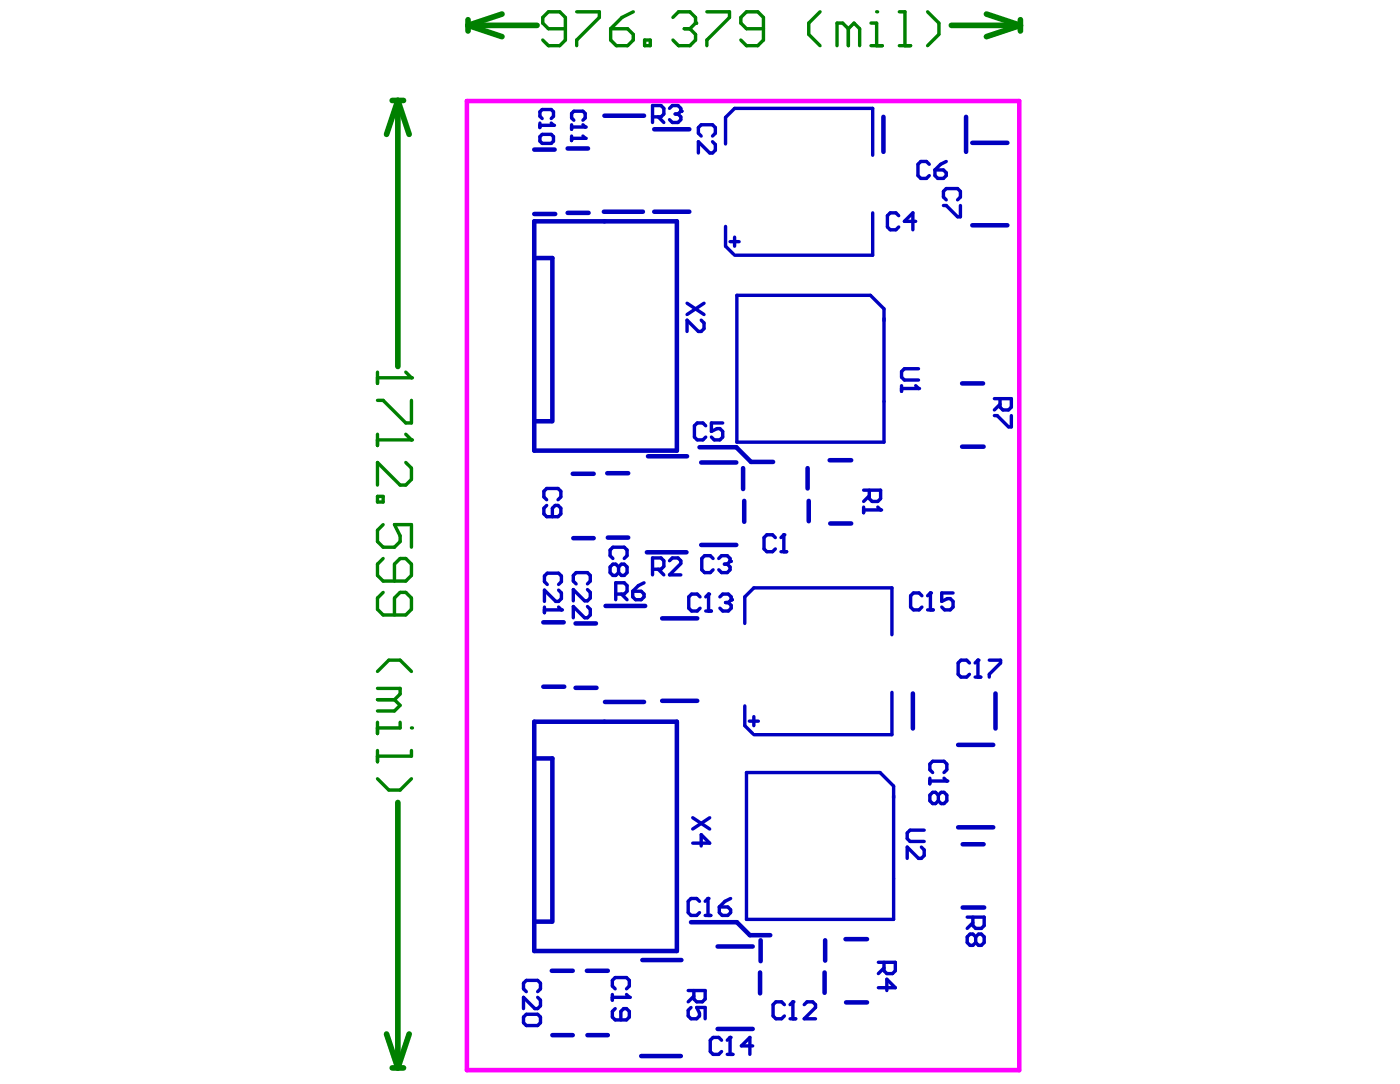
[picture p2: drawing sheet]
<svg xmlns="http://www.w3.org/2000/svg" width="279mm" height="216mm" viewBox="0 0 279 216" stroke-linecap="round" stroke-linejoin="round" font-family="sans-serif">
<path d="M93.1 20.1h110.1v192.7h-110.1z" fill="none" stroke="#3f4511" stroke-width=".2"/>
<g fill="none" stroke="#008000" stroke-width="1.1">
<path d="M93.3 3.9v2.3M93.3 5.1h13.8M93.3 5.1l6.8 2.2M100.1 2.8l-6.8 2.3M189.6 5.1h13.8M196.6 2.8l6.8 2.3M203.4 3.9v2.3M203.4 5.1l-6.8 2.2M78.2 20h2.2M79.3 20v53M79.3 20l2.3 6.8M79.3 20l-2.3 6.8"/>
<path d="M79.3 159.8v52.9M77 205.9l2.3 6.8M78.2 212.7h2.2M81.6 205.9l-2.3 6.8"/>
</g>
<path d="M75.2 74.1v2.3M75.2 75.2h6.8" fill="none" stroke="#008000" stroke-width=".68"/>
<circle cx="82" cy="75.2" r=".34" fill="#008000"/>
<path d="M75.2 79.7h1.2l4.5 4.5h1.1v-4.5M80.9 74.1l1.1 1.1M75.2 86.5v2.2M75.2 87.6h6.8" fill="none" stroke="#008000" stroke-width=".68"/>
<circle cx="82" cy="87.6" r=".34" fill="#008000"/>
<path d="M75.2 98.9h1.2v1.1h-1.2zM80.9 86.5l1.1 1.1M80.9 92.1l1.1 1.1v2.3l-1.1 1.1h-1.1l-4.6-4.5v4.5M76.4 104.5l-1.2 1.1v2.3l1.2 1.1h2.2l1.2-1.1v-1.2l-1.2-2.2h3.4v4.5M76.4 111.2l-1.2 1.2v2.2l1.2 1.1h4.5l1.1-1.1v-2.2l-1.1-1.2h-1.1l-1.2 1.2v3.3M76.4 118l-1.2 1.1v2.3l1.2 1.1h4.5l1.1-1.1v-2.3l-1.1-1.1h-1.1l-1.2 1.1v3.4M75.2 137.1h4.6v1.1l-1.2 1.2M75.2 133.7l2.3-2.2h2.3l2.2 2.2M75.2 139.4h3.4M78.6 139.4l1.2 1.1-1.2 1.1h-3.4M75.2 143.9v2.2M79.8 143.9v1.1h-4.6" fill="none" stroke="#008000" stroke-width=".68"/>
<circle cx="82" cy="145" r=".34" fill="#008000"/>
<path d="M112.7 5.7h-3.4l-1.1-1.1v-1.1l1.1-1.1h2.3l1.1 1.1v4.5l-1.1 1.1h-2.3l-1.1-1.1M114.9 2.4h4.6v1.1l-4.6 4.5v1.1M121.7 5.7h3.4l1.1 1.2v1.1l-1.1 1.1h-2.3l-1.1-1.1zM126.2 2.4l-2.2 1.1-2.3 2.2M128.5 8h1.1v1.1h-1.1zM134.1 3.5l1.2-1.1h2.2l1.1 1.1v1.1M75.2 149.5v2.2M75.2 155.1l2.3 2.3h2.3l2.2-2.3M82 149.5v1.1h-6.8" fill="none" stroke="#008000" stroke-width=".68"/>
<circle cx="138.6" cy="4.6" r=".34" fill="#008000"/>
<path d="M136.4 5.7h1.1M137.5 5.7l1.1 1.2v1.1l-1.1 1.1h-2.2l-1.2-1.1M138.6 4.6l-1.1 1.1M140.9 2.4h4.5v1.1l-4.5 4.5v1.1M152.2 5.7h-3.4l-1.1-1.1v-1.1l1.1-1.1h2.2l1.2 1.1v4.5l-1.2 1.1h-2.2l-1.1-1.1M163.5 2.4l-2.3 2.2v2.3l2.3 2.2M169.1 5.7l-1.1-1.1h-1.2v4.5M169.1 5.7v3.4M169.1 5.7l1.1-1.1 1.1 1.1v3.4M173.6 9.1h2.3M173.6 4.6h1.1v4.5" fill="none" stroke="#008000" stroke-width=".68"/>
<circle cx="174.7" cy="2.4" r=".34" fill="#008000"/>
<path d="M179.2 9.1h2.3M179.2 2.4h1.2v6.7M184.9 2.4l2.2 2.2v2.3l-2.2 2.2" fill="none" stroke="#008000" stroke-width=".68"/>
<path d="M93.1 20.1h110.1v192.7h-110.1z" fill="none" stroke="#3f4511" stroke-width=".2"/>
<path d="M93.1 20.1h110.1v193h-110.1z" fill="none" stroke="#f0f" stroke-width=".9"/>
<g fill="none" stroke="#0000bf" stroke-width=".9">
<path d="M106.5 29.8h4M113.1 29.6h4.1M120.5 23h7.9M130.4 25.7h7M176.1 23.3v6.9M192.6 23.3v6.9M193.8 28.4h7M106.5 42.6h4.2M106.5 44.1h28.4v45.7h-28.4zM106.9 51.4h3.2v32.5M113.1 42.4h4.2M120.4 42.2h7.7"/>
<path d="M130.4 42.2h7M193.8 44.9h7M191.8 76.4h4.1M106.8 83.9h3.2M114.2 94.4h4.1M121 94.3h4.2M129.2 90.9h7.7M139.4 89.1h7.4l2.9 2.9h4.4M139.8 92.1h7M148.1 93.2v4.2M148.3 99.8v4.1M161 93.2v4.1"/>
<path d="M161.2 99.8v4M165.4 91.7h4.3M191.8 89h4.3M114.3 107.2h4M121.2 107.1h4M128.9 110h7.9M139.8 108.5h7M165.5 104.3h4.2M108.3 136.8h4.2M108.3 123.9h4.1M114.7 137h4.2M114.7 124.2h4.1"/>
<path d="M120.6 139.8h7.8M120.7 120.7h7.9M132 139.6h7M132 123.2h7M182 138.1v7M198.4 138.1v7M106.5 143.7h28.4v45.7h-28.4zM106.9 151.1h3.2v32.5M191 148.4h7M191 164.8h7M191.9 168.2h4.2M106.8 183.6h3.2"/>
<path d="M110 193.3h4.2M117 193.3h4.2M128 191.2h7.8M137.7 183.7h9.2l2.6 2.6h4M143 188.5h7M151.5 193.7v4.1M151.6 187.3v4.1M164.4 193.7v4M164.5 187.3v4M168.5 187.1h4.3M168.6 199.6h4.2M191.9 180.8h4.3"/>
<path d="M110.1 206.2h4.1M117.1 206.2h4.1M127.8 210.3h7.9M143 204.9h7"/>
</g>
<g fill="none" stroke="#0000bf" stroke-width=".68">
<path d="M144.6 28.7v-5.3l1.8-1.8h27.5v9.3M144.6 45.1v3.9l1.6 1.6M145.5 48.1h1.8M146.4 47.2v1.8M146.9 58.8h26.6l2.7 2.7v26.6h-29.3zM173.9 42.4v8.4h-27.5M154.5 107.1l-.5-.6h-1.2l-.5 .6v2.2l.5 .6h1.2l.5-.6M155.7 109.9h1.1M156.2 106.5v3.4M148.4 124.2v-5.3l1.9-1.8h27.5v9.3M177.8 137.9v8.4h-27.5M148.4 140.6v3.9l1.6 1.6"/>
<path d="M148.8 153.9h26.6l2.7 2.7v26.5h-29.3zM149.4 143.6h1.8M150.3 142.7v1.8M137.2 197.3h3.4v1.7l-.6 .5h-1.1l-.6-.5v-1.7M138.3 198.4l-1.1 1.1M137.7 200.7l-.5 .5v1.1l.5 .6h1.2l.5-.6v-.5l-.5-1.1h1.7v2.2"/>
</g>
<circle cx="156.2" cy="106.5" r=".34" fill="#0000bf"/>
<path d="M172.1 97.6h3.4v1.7l-.5 .6h-1.2l-.5-.6v-1.7M173.3 98.8l-1.2 1.1M156.2 106.5l-.5 .6M172.1 101v1.1M172.1 101.6h3.4" fill="none" stroke="#0000bf" stroke-width=".68"/>
<circle cx="175.5" cy="101.6" r=".34" fill="#0000bf"/>
<path d="M179.7 76.8v1.1M179.7 77.4h3.4M183.1 73.4h-2.8l-.6 .6v1.1l.6 .6h2.8M175 101l.5 .6" fill="none" stroke="#0000bf" stroke-width=".68"/>
<circle cx="183.1" cy="77.4" r=".34" fill="#0000bf"/>
<path d="M182.5 76.8l.6 .6M109.1 116.4l-.6-.6v-1.1l.6-.5h2.2l.6 .5v1.1l-.6 .6M111.3 117.5l.6 .6v1.1l-.6 .6h-.5l-2.3-2.3v2.3M108.5 120.9v1.1M108.5 121.5h3.4" fill="none" stroke="#0000bf" stroke-width=".68"/>
<circle cx="111.9" cy="121.5" r=".34" fill="#0000bf"/>
<path d="M107.6 24.5v.9M107.6 25h2.7M108.1 23.6l-.5-.4v-.9l.5-.5h1.8l.4 .5v.9l-.4 .4M109 99.5l-.6-.5v-1.1l.6-.6h2.2l.6 .6v1.1l-.6 .5M109 100.7l-.6 .5v1.1l.6 .6h2.2l.6-.6v-1.1l-.6-.5h-.5l-.6 .5v1.7M111.3 120.9l.6 .6" fill="none" stroke="#0000bf" stroke-width=".68"/>
<circle cx="110.3" cy="25" r=".34" fill="#0000bf"/>
<g fill="none" stroke="#0000bf" stroke-width=".68">
<path d="M107.6 27.2l.5-.4h1.8l.4 .4v.9l-.4 .5h-1.8l-.5-.5zM109.9 24.5l.4 .5M188.6 39.8l-.6-.6v-1.1l.6-.5h2.3l.5 .5v1.1l-.5 .6M188 40.9h.6l2.3 2.3h.5v-2.3M136.9 60.4l3.4 2.2M139.8 63.8l.5 .5v1.2l-.5 .5h-.6l-2.3-2.2v2.2M140.3 60.4l-3.4 2.2M198.2 79.4h3.4v1.7l-.6 .6h-1.1l-.6-.6v-1.7M198.2 82.8h.6l2.2 2.2h.6v-2.2M199.3 80.5l-1.1 1.2M138.1 162.9l3.4 2.2M138.1 167.9h3.4l-1.7-1.7v2.3"/>
<path d="M141.5 162.9l-3.4 2.2M183.6 168.7l.6 .6v1.1l-.6 .6h-.5l-2.3-2.3v2.3M184.2 165.3h-2.8l-.6 .6v1.1l.6 .6h2.8M143.8 207.2l-.5-.6h-1.2l-.5 .6v2.2l.5 .6h1.2l.5-.6M145 210h1.1M145.5 206.6v3.4"/>
</g>
<circle cx="145.5" cy="206.6" r=".34" fill="#0000bf"/>
<path d="M139.4 179.5l-.5-.5h-1.2l-.5 .5v2.3l.5 .5h1.2l.5-.5M141.1 179v3.3M140.6 182.3h1.1M145.5 206.6l-.5 .6M150 208.3h-2.2l1.7-1.7v3.4" fill="none" stroke="#0000bf" stroke-width=".68"/>
<circle cx="141.1" cy="179" r=".34" fill="#0000bf"/>
<path d="M122.7 118.3h1.7l.6-.5v-1.2l-.6-.5h-1.7v3.3M123.9 118.3l1.1 1.1M126.1 117.8h1.7l.6 .5v.6l-.6 .5h-1.1l-.6-.5zM128.4 116.1l-1.2 .5-1.1 1.2M139.5 118.9l-.5-.6h-1.2l-.5 .6v2.2l.5 .6h1.2l.5-.6M141.2 118.3v3.4M140.7 121.7h1.1M141.1 179l-.5 .5M145.6 179l-1.1 .5-1.1 1.1M143.4 180.6h1.7l.5 .6v.6l-.5 .5h-1.2l-.5-.5z" fill="none" stroke="#0000bf" stroke-width=".68"/>
<circle cx="141.2" cy="118.3" r=".34" fill="#0000bf"/>
<path d="M141.2 118.3l-.5 .6M143.5 118.9l.6-.6h1.1l.5 .6v.5" fill="none" stroke="#0000bf" stroke-width=".68"/>
<circle cx="145.7" cy="119.4" r=".34" fill="#0000bf"/>
<path d="M142.1 111.2l-.5-.5h-1.2l-.5 .5v2.3l.5 .5h1.2l.5-.5M143.3 111.2l.5-.5h1.2l.5 .5v.6M145.7 119.4l-.5 .6M144.6 120h.6M145.2 120l.5 .6v.5l-.5 .6h-1.1l-.6-.6" fill="none" stroke="#0000bf" stroke-width=".68"/>
<circle cx="145.5" cy="111.8" r=".34" fill="#0000bf"/>
<path d="M144.4 112.4h.6M145 112.4l.5 .5v.6l-.5 .5h-1.2l-.5-.5M145.5 111.8l-.5 .6M183.8 118.7l-.6-.6h-1.1l-.6 .6v2.2l.6 .6h1.1l.6-.6M185.4 118.1v3.4M184.9 121.5h1.1" fill="none" stroke="#0000bf" stroke-width=".68"/>
<circle cx="185.4" cy="118.1" r=".34" fill="#0000bf"/>
<path d="M113.9 24.8v.9M113.9 25.3h2.7M114.4 23.9l-.5-.4v-.9l.5-.5h1.8l.4 .5v.9l-.4 .4M114.8 116.3l-.5-.6v-1.1l.5-.6h2.3l.6 .6v1.1l-.6 .6M117.1 117.4l.6 .6v1.1l-.6 .6h-.6l-2.2-2.3v2.3M185.4 118.1l-.5 .6M190 118.1h-2.3v1.7l1.1-.6h.6l.6 .6v1.1l-.6 .6h-1.1l-.6-.6M117.1 120.8l.6 .6v1.1l-.6 .5h-.6l-2.2-2.2v2.2" fill="none" stroke="#0000bf" stroke-width=".68"/>
<circle cx="116.6" cy="25.3" r=".34" fill="#0000bf"/>
<path d="M113.9 27.1v.9M113.9 27.5h2.7M116.2 24.8l.4 .5" fill="none" stroke="#0000bf" stroke-width=".68"/>
<circle cx="116.6" cy="27.5" r=".34" fill="#0000bf"/>
<g fill="none" stroke="#0000bf" stroke-width=".68">
<path d="M116.2 27.1l.4 .4M130.1 23.3h1.7l.5-.6v-1.1l-.5-.6h-1.7v3.4M131.2 23.3l1.1 1.1M133.4 21.6l.6-.6h1.1l.6 .6v.5M140.7 84.8l-.6-.6h-1.1l-.6 .6v2.3l.6 .5h1.1l.6-.5M144.1 84.2h-2.3v1.7l1.1-.5h.6l.6 .5v1.2l-.6 .5h-1.1l-.6-.5M122.2 111.2l-.6-.5v-1.2l.6-.5h2.2l.6 .5v1.2l-.6 .5M123.3 112.9l.6-.5h.5l.6 .5v1.1l-.6 .6h-.5l-.6-.6M123.3 112.9l-.6-.5h-.5l-.6 .5v1.1l.6 .6h.5l.6-.6M123.3 112.9v1.1M130.1 113.4h1.7l.5-.6v-1.1l-.5-.6h-1.7v3.4M131.2 113.4l1.1 1.1"/>
<path d="M133.4 111.7l.6-.6h1.1l.6 .6v.5l-2.3 2.3h2.3"/>
</g>
<circle cx="135.7" cy="22.1" r=".34" fill="#0000bf"/>
<path d="M134.6 22.7h.5M135.1 22.7l.6 .6v.5l-.6 .6h-1.1l-.6-.6M135.7 22.1l-.6 .6M139.8 27.1l-.6-.6v-1.1l.6-.6h2.2l.6 .6v1.1l-.6 .6M142 28.2l.6 .6v1.1l-.6 .6h-.5l-2.3-2.3v2.3M185.3 155v1.1M185.3 155.6h3.4M185.9 153.9l-.6-.6v-1.1l.6-.6h2.3l.5 .6v1.1l-.5 .6M175.1 191.7h3.4v1.6l-.6 .6h-1.1l-.6-.6v-1.6M175.1 196.7h3.4l-1.7-1.7v2.3M176.2 192.8l-1.1 1.1" fill="none" stroke="#0000bf" stroke-width=".68"/>
<circle cx="188.7" cy="155.6" r=".34" fill="#0000bf"/>
<g fill="none" stroke="#0000bf" stroke-width=".68">
<path d="M185.2 32.7l-.5-.5h-1.2l-.5 .5v2.3l.5 .5h1.2l.5-.5M186.4 33.8h1.6l.6 .6v.6l-.6 .5h-1.1l-.5-.5zM188.6 32.2l-1.1 .5-1.1 1.1M179.1 43l-.5-.6h-1.2l-.5 .6v2.2l.5 .6h1.2l.5-.6M182.5 44.1h-2.2l1.7-1.7v3.4M187 158.4l.6-.6h.6l.5 .6v1.1l-.5 .6h-.6l-.6-.6M187 158.4l-.5-.6h-.6l-.6 .6v1.1l.6 .6h.6l.5-.6M187 158.4v1.1M188.2 155l.5 .6M104.9 197.5l-.6-.6v-1.1l.6-.5h2.3l.5 .5v1.1l-.5 .6M107.2 198.6l.5 .6v1.1l-.5 .6h-.6l-2.3-2.3v2.3M122.1 198.1v1.1"/>
<path d="M122.1 198.6h3.3M122.6 196.9l-.5-.5v-1.1l.5-.6h2.3l.5 .6v1.1l-.5 .5M192.8 182.7h3.4v1.7l-.6 .5h-1.1l-.6-.5v-1.7M193.9 183.8l-1.1 1.1M194.5 186.6l.5-.6h.6l.6 .6v1.1l-.6 .6h-.6l-.5-.6M194.5 186.6l-.6-.6h-.6l-.5 .6v1.1l.5 .6h.6l.6-.6M194.5 186.6v1.1M104.3 202.6l.6-.6h2.3l.5 .6v1.1l-.5 .6h-2.3l-.6-.6z"/>
</g>
<circle cx="125.4" cy="198.6" r=".34" fill="#0000bf"/>
<path d="M124.9 198.1l.5 .5M158 199.5v3.4M122.6 200.9l-.5 .5v1.2l.5 .5h2.3l.5-.5v-1.2l-.5-.5h-.6l-.6 .5v1.7M156.3 200.1l-.5-.6h-1.1l-.6 .6v2.2l.6 .6h1.1l.5-.6M157.5 202.9h1.1" fill="none" stroke="#0000bf" stroke-width=".68"/>
<circle cx="158" cy="199.5" r=".34" fill="#0000bf"/>
<path d="M193.2 132l-.5-.5h-1.2l-.5 .5v2.3l.5 .6h1.2l.5-.6M194.4 134.9h1.1M194.9 131.5v3.4M158 199.5l-.5 .6M160.3 200.1l.6-.6h1.1l.6 .6v.6l-2.3 2.2h2.3" fill="none" stroke="#0000bf" stroke-width=".68"/>
<circle cx="194.9" cy="131.5" r=".34" fill="#0000bf"/>
<path d="M194.9 131.5l-.5 .5M197.2 131.5h2.2v.5l-2.2 2.3v.6" fill="none" stroke="#0000bf" stroke-width=".68"/>
</svg>
